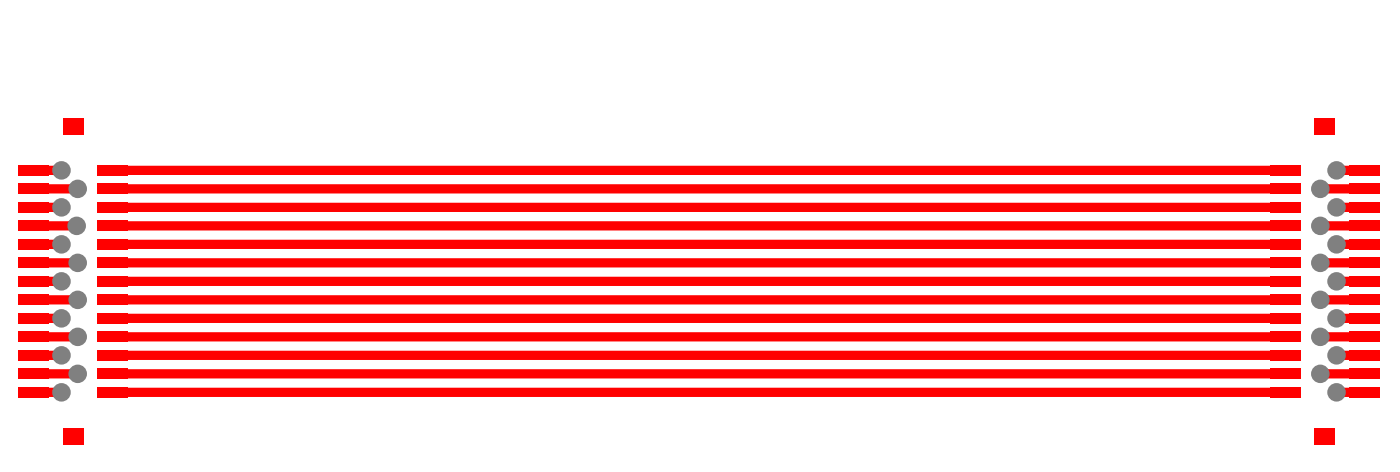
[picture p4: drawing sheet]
<svg xmlns="http://www.w3.org/2000/svg" width="101mm" height="34mm" viewBox="0 0 101 34" stroke-linecap="round" stroke-linejoin="round" font-family="sans-serif">
<g fill="none" stroke="#f00" stroke-width=".66">
<path d="M2.4 18.9h3.2M2.4 17.5h2M2.4 12.2h2M2.4 14.9h2M8.1 18.9h84.2M8.1 17.5h84.2M8.1 16.2h84.2M8.1 13.6h84.2M8.1 12.2h84.2M8.1 14.9h84.2M94.8 18.9h3.2M94.8 16.2h3.2"/>
<path d="M96 17.5h2M96 12.2h2M96 14.9h2M2.4 28.2h2M2.4 25.5h2M2.4 24.2h3.2M2.4 22.8h2M2.4 21.5h3.2M2.4 20.2h2M2.4 26.8h3.2M8.1 28.2h84.2M8.1 25.5h84.2"/>
<path d="M8.1 24.2h84.2M8.1 22.8h84.2M8.1 21.5h84.2M8.1 20.2h84.2M8.1 26.8h84.2M94.8 24.2h3.2M94.8 21.5h3.2M94.8 26.8h3.2M96 28.2h2M96 25.5h2M96 22.8h2M96 20.2h2"/>
</g>
<circle cx="94.8" cy="13.6" r=".33" fill="#f00"/>
<path d="M2.4 13.6h3.2M2.4 16.2h3.1M94.8 13.6h3.2" fill="none" stroke="#f00" stroke-width=".66"/>
<g fill="#808080">
<circle cx="5.5" cy="16.2" r=".67"/>
<circle cx="96" cy="28.2" r=".67"/>
<circle cx="94.8" cy="26.8" r=".67"/>
<circle cx="96" cy="25.5" r=".67"/>
<circle cx="94.8" cy="24.2" r=".67"/>
<circle cx="96" cy="22.8" r=".67"/>
<circle cx="94.8" cy="21.5" r=".67"/>
<circle cx="96" cy="20.2" r=".67"/>
<circle cx="94.8" cy="18.9" r=".67"/>
<circle cx="96" cy="17.5" r=".67"/>
<circle cx="94.8" cy="16.2" r=".67"/>
<circle cx="96" cy="14.9" r=".67"/>
<circle cx="4.4" cy="28.2" r=".67"/>
<circle cx="5.6" cy="26.8" r=".67"/>
<circle cx="4.4" cy="25.5" r=".67"/>
<circle cx="5.6" cy="24.2" r=".67"/>
<circle cx="4.4" cy="22.8" r=".67"/>
<circle cx="5.6" cy="18.9" r=".67"/>
<circle cx="4.4" cy="17.5" r=".67"/>
<circle cx="4.4" cy="14.9" r=".67"/>
<circle cx="4.4" cy="20.2" r=".67"/>
<circle cx="5.6" cy="21.5" r=".67"/>
<circle cx="96" cy="12.2" r=".67"/>
<circle cx="4.4" cy="12.2" r=".67"/>
<circle cx="94.8" cy="13.6" r=".67"/>
<circle cx="5.6" cy="13.6" r=".67"/>
</g>
<g fill="#f00">
<path d="M94.4 30.7h1.5v1.2h-1.5z" fill-rule="evenodd"/>
<path d="M94.4 8.5h1.5v1.2h-1.5z" fill-rule="evenodd"/>
<path d="M96.9 11.9h2.2v.7h-2.2z" fill-rule="evenodd"/>
<path d="M96.9 13.2h2.2v.7h-2.2z" fill-rule="evenodd"/>
<path d="M96.9 14.5h2.2v.7h-2.2z" fill-rule="evenodd"/>
<path d="M96.9 15.8h2.2v.8h-2.2z" fill-rule="evenodd"/>
<path d="M96.9 17.2h2.2v.7h-2.2z" fill-rule="evenodd"/>
<path d="M96.9 18.5h2.2v.7h-2.2z" fill-rule="evenodd"/>
<path d="M96.9 19.8h2.2v.8h-2.2z" fill-rule="evenodd"/>
<path d="M96.9 21.1h2.2v.8h-2.2z" fill-rule="evenodd"/>
<path d="M96.9 22.5h2.2v.7h-2.2z" fill-rule="evenodd"/>
<path d="M96.9 23.8h2.2v.7h-2.2z" fill-rule="evenodd"/>
<path d="M96.9 25.1h2.2v.8h-2.2z" fill-rule="evenodd"/>
<path d="M96.9 26.5h2.2v.7h-2.2z" fill-rule="evenodd"/>
<path d="M96.9 27.8h2.2v.7h-2.2z" fill-rule="evenodd"/>
<path d="M91.2 26.5h2.2v.7h-2.2z" fill-rule="evenodd"/>
<path d="M91.2 25.1h2.2v.8h-2.2z" fill-rule="evenodd"/>
<path d="M91.2 23.8h2.2v.7h-2.2z" fill-rule="evenodd"/>
<path d="M91.2 22.5h2.2v.7h-2.2z" fill-rule="evenodd"/>
<path d="M91.2 21.1h2.2v.8h-2.2z" fill-rule="evenodd"/>
<path d="M91.2 27.8h2.2v.7h-2.2z" fill-rule="evenodd"/>
<path d="M91.2 17.2h2.2v.7h-2.2z" fill-rule="evenodd"/>
<path d="M91.2 15.8h2.2v.8h-2.2z" fill-rule="evenodd"/>
<path d="M91.2 14.5h2.2v.7h-2.2z" fill-rule="evenodd"/>
<path d="M91.2 13.2h2.2v.7h-2.2z" fill-rule="evenodd"/>
<path d="M91.2 11.9h2.2v.7h-2.2z" fill-rule="evenodd"/>
<path d="M91.2 19.8h2.2v.8h-2.2z" fill-rule="evenodd"/>
<path d="M91.2 18.5h2.2v.7h-2.2z" fill-rule="evenodd"/>
<path d="M1.3 18.5h2.2v.7h-2.2z" fill-rule="evenodd"/>
<path d="M1.3 19.8h2.2v.8h-2.2z" fill-rule="evenodd"/>
<path d="M1.3 11.9h2.2v.7h-2.2z" fill-rule="evenodd"/>
<path d="M1.3 13.2h2.2v.7h-2.2z" fill-rule="evenodd"/>
<path d="M1.3 14.5h2.2v.7h-2.2z" fill-rule="evenodd"/>
<path d="M1.3 15.8h2.2v.8h-2.2z" fill-rule="evenodd"/>
<path d="M1.3 17.2h2.2v.7h-2.2z" fill-rule="evenodd"/>
<path d="M1.3 27.8h2.2v.7h-2.2z" fill-rule="evenodd"/>
<path d="M1.3 21.1h2.2v.8h-2.2z" fill-rule="evenodd"/>
<path d="M1.3 22.5h2.2v.7h-2.2z" fill-rule="evenodd"/>
<path d="M1.3 23.8h2.2v.7h-2.2z" fill-rule="evenodd"/>
<path d="M1.3 25.1h2.2v.8h-2.2z" fill-rule="evenodd"/>
<path d="M1.3 26.5h2.2v.7h-2.2z" fill-rule="evenodd"/>
<path d="M7 27.8h2.2v.7h-2.2z" fill-rule="evenodd"/>
<path d="M7 26.5h2.2v.7h-2.2z" fill-rule="evenodd"/>
<path d="M7 25.1h2.2v.8h-2.2z" fill-rule="evenodd"/>
<path d="M7 23.8h2.2v.7h-2.2z" fill-rule="evenodd"/>
<path d="M7 22.5h2.2v.7h-2.2z" fill-rule="evenodd"/>
<path d="M7 21.1h2.2v.8h-2.2z" fill-rule="evenodd"/>
<path d="M7 19.8h2.2v.8h-2.2z" fill-rule="evenodd"/>
<path d="M7 18.5h2.2v.7h-2.2z" fill-rule="evenodd"/>
<path d="M7 17.2h2.2v.7h-2.2z" fill-rule="evenodd"/>
<path d="M7 15.8h2.2v.8h-2.2z" fill-rule="evenodd"/>
<path d="M7 14.5h2.2v.7h-2.2z" fill-rule="evenodd"/>
<path d="M7 13.2h2.2v.7h-2.2z" fill-rule="evenodd"/>
<path d="M7 11.9h2.2v.7h-2.2z" fill-rule="evenodd"/>
<path d="M4.5 8.5h1.5v1.2h-1.5z" fill-rule="evenodd"/>
<path d="M4.5 30.7h1.5v1.2h-1.5z" fill-rule="evenodd"/>
</g>
</svg>
